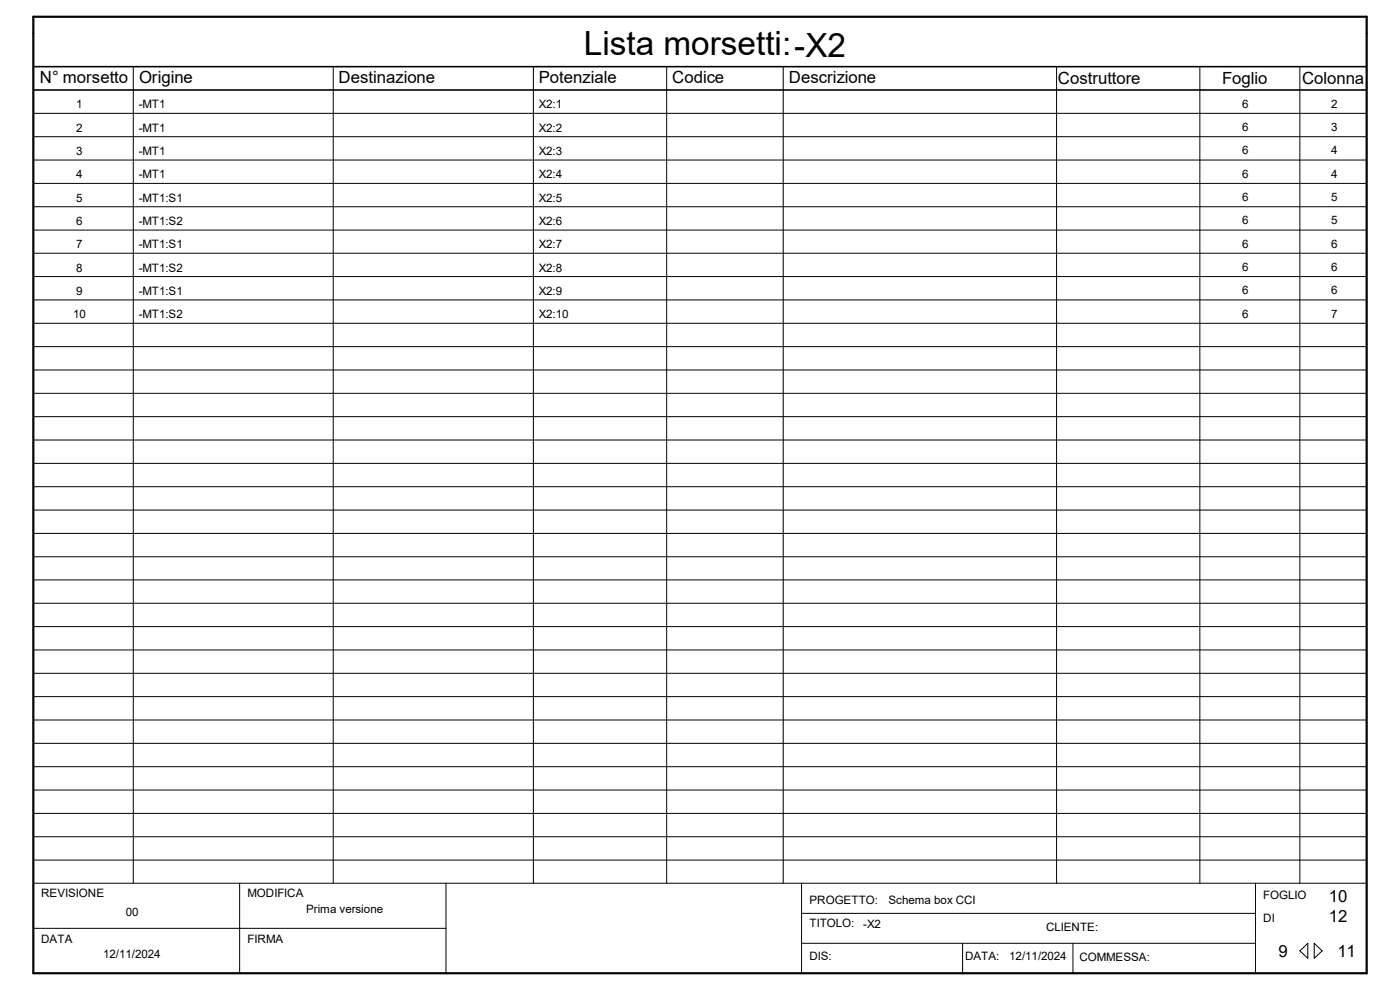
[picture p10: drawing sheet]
<svg xmlns="http://www.w3.org/2000/svg" width="297mm" height="210mm" viewBox="0 0 297 210" stroke-linecap="round" stroke-linejoin="round" font-family="sans-serif">
<defs><g id="words">
<text font-size="7.1" x="123.9" y="11.8">Lista morsetti:-X2</text>
<g font-size="3.6">
<text x="8.5" y="17.5">N° morsetto</text>
<text x="29.5" y="17.5">Origine</text>
<text x="71.8" y="17.5">Destinazione</text>
<text x="114.3" y="17.5">Potenziale</text>
<text x="142.6" y="17.5">Codice</text>
<text x="167.4" y="17.5">Descrizione</text>
<text x="224.5" y="17.8">Costruttore</text>
<text x="259.2" y="17.9">Foglio</text>
<text x="276.2" y="17.9">Colonna</text>
<text x="281.9" y="191.3">10</text>
<text x="281.9" y="195.7">12</text>
<text x="271.2" y="203">9</text>
<text x="283.7" y="203">11</text>
</g>
<g font-size="2.5">
<text x="16.2" y="23">1</text>
<text x="29.4" y="23">-MT1</text>
<text x="114.3" y="23">X2:1</text>
<text x="263.5" y="22.9">6</text>
<text x="282.4" y="22.9">2</text>
<text x="16.2" y="27.9">2</text>
<text x="29.4" y="27.9">-MT1</text>
<text x="114.3" y="27.9">X2:2</text>
<text x="263.5" y="27.8">6</text>
<text x="282.4" y="27.8">3</text>
<text x="16.2" y="32.9">3</text>
<text x="29.4" y="32.9">-MT1</text>
<text x="114.3" y="32.9">X2:3</text>
<text x="263.5" y="32.8">6</text>
<text x="282.4" y="32.8">4</text>
<text x="16.2" y="37.8">4</text>
<text x="29.4" y="37.8">-MT1</text>
<text x="114.3" y="37.8">X2:4</text>
<text x="263.5" y="37.7">6</text>
<text x="282.4" y="37.7">4</text>
<text x="16.2" y="42.8">5</text>
<text x="16.2" y="47.8">6</text>
<text x="29.4" y="42.8">-MT1:S1</text>
<text x="29.4" y="47.8">-MT1:S2</text>
<text x="114.3" y="42.8">X2:5</text>
<text x="114.3" y="47.8">X2:6</text>
<text x="263.5" y="42.6">6</text>
<text x="263.5" y="47.6">6</text>
<text x="282.4" y="42.6">5</text>
<text x="282.4" y="47.6">5</text>
<text x="16.2" y="52.7">7</text>
<text x="29.4" y="52.7">-MT1:S1</text>
<text x="114.3" y="52.7">X2:7</text>
<text x="263.5" y="52.5">6</text>
<text x="282.4" y="52.5">6</text>
<text x="16.2" y="57.7">8</text>
<text x="29.4" y="57.7">-MT1:S2</text>
<text x="114.3" y="57.7">X2:8</text>
<text x="263.5" y="57.5">6</text>
<text x="282.4" y="57.5">6</text>
<text x="16.2" y="62.6">9</text>
<text x="29.4" y="62.6">-MT1:S1</text>
<text x="114.3" y="62.6">X2:9</text>
<text x="263.5" y="62.4">6</text>
<text x="282.4" y="62.4">6</text>
<text x="15.5" y="67.5">10</text>
<text x="29.4" y="67.5">-MT1:S2</text>
<text x="114.3" y="67.5">X2:10</text>
<text x="263.5" y="67.4">6</text>
<text x="282.4" y="67.4">7</text>
<text x="8.8" y="190.4">REVISIONE</text>
<text x="52.5" y="190.4">MODIFICA</text>
<text x="171.7" y="191.8">PROGETTO:</text>
<text x="188.5" y="191.8">Schema box CCI</text>
<text x="268" y="190.8">FOGLIO</text>
<text x="26.7" y="194.3">00</text>
<text x="64.9" y="193.6">Prima versione</text>
<text x="171.7" y="196.7">TITOLO:</text>
<text x="183.1" y="196.8">-X2</text>
<text x="222" y="197.4">CLIENTE:</text>
<text x="268" y="195.6">DI</text>
<text x="8.8" y="199.9">DATA</text>
<text x="21.9" y="203.2">12/11/2024</text>
<text x="52.5" y="199.9">FIRMA</text>
<text x="171.7" y="203.8">DIS:</text>
<text x="204.8" y="203.8">DATA:</text>
<text x="214.1" y="203.8">12/11/2024</text>
<text x="229" y="203.8">COMMESSA:</text>
</g>
</g></defs>
<path d="M95.5 188.1h74v17.7h-74z" fill="none" stroke="#fff" stroke-width=".21"/>
<g fill="none" stroke="#000" stroke-width=".21">
<path d="M28.3 14.1v173.3M70.7 14.1v173.3M113.2 14.1v173.3M141.4 14.1v173.3M166.2 14.1v173.3M224.2 14.1v173.3M254.6 14.1v173.3M275.8 14.1v173.3M7.1 24h282.8M7.1 29h282.8M7.1 34h282.8M7.1 38.9h282.8"/>
<path d="M7.1 43.9h282.8M7.1 48.8h282.8M7.1 53.7h282.8M7.1 58.7h282.8M7.1 63.6h282.8M7.1 68.6h282.8M7.1 73.5h282.8M7.1 78.5h282.8M7.1 83.4h282.8M7.1 88.4h282.8M7.1 93.3h282.8M7.1 98.3h282.8"/>
<path d="M7.1 103.3h282.8M7.1 108.2h282.8M7.1 113.2h282.8M7.1 118.1h282.8M7.1 123h282.8M7.1 128h282.8M7.1 132.9h282.8M7.1 137.9h282.8M7.1 142.8h282.8M7.1 147.8h282.8M7.1 152.7h282.8M7.1 157.7h282.8"/>
<path d="M7.1 162.6h282.8M7.1 167.6h282.8M7.1 172.6h282.8M7.1 177.5h282.8M7.1 182.5h282.8M7.1 187.4h282.8M7.1 196.9h87.5M50.8 187.4v19.1M94.6 187.4v19.1M170.1 193.8h96.3M170.1 187.4v19.1M266.4 187.4v19.1"/>
<path d="M170.1 200.1h96.3M204.2 200.1v6.4M227.6 200.1v6.4M275.8 201.7l1.7-1.6v3.2zM278.8 200.1l1.7 1.6-1.7 1.6z"/>
</g>
<path d="M7.1 14.1h282.8M7.1 19.1h282.8" fill="none" stroke="#000" stroke-width=".34"/>
<path d="M7.1 3.6h282.8v202.9h-282.8z" fill="none" stroke="#000" stroke-width=".47"/>
<use href="#words"/>
</svg>
